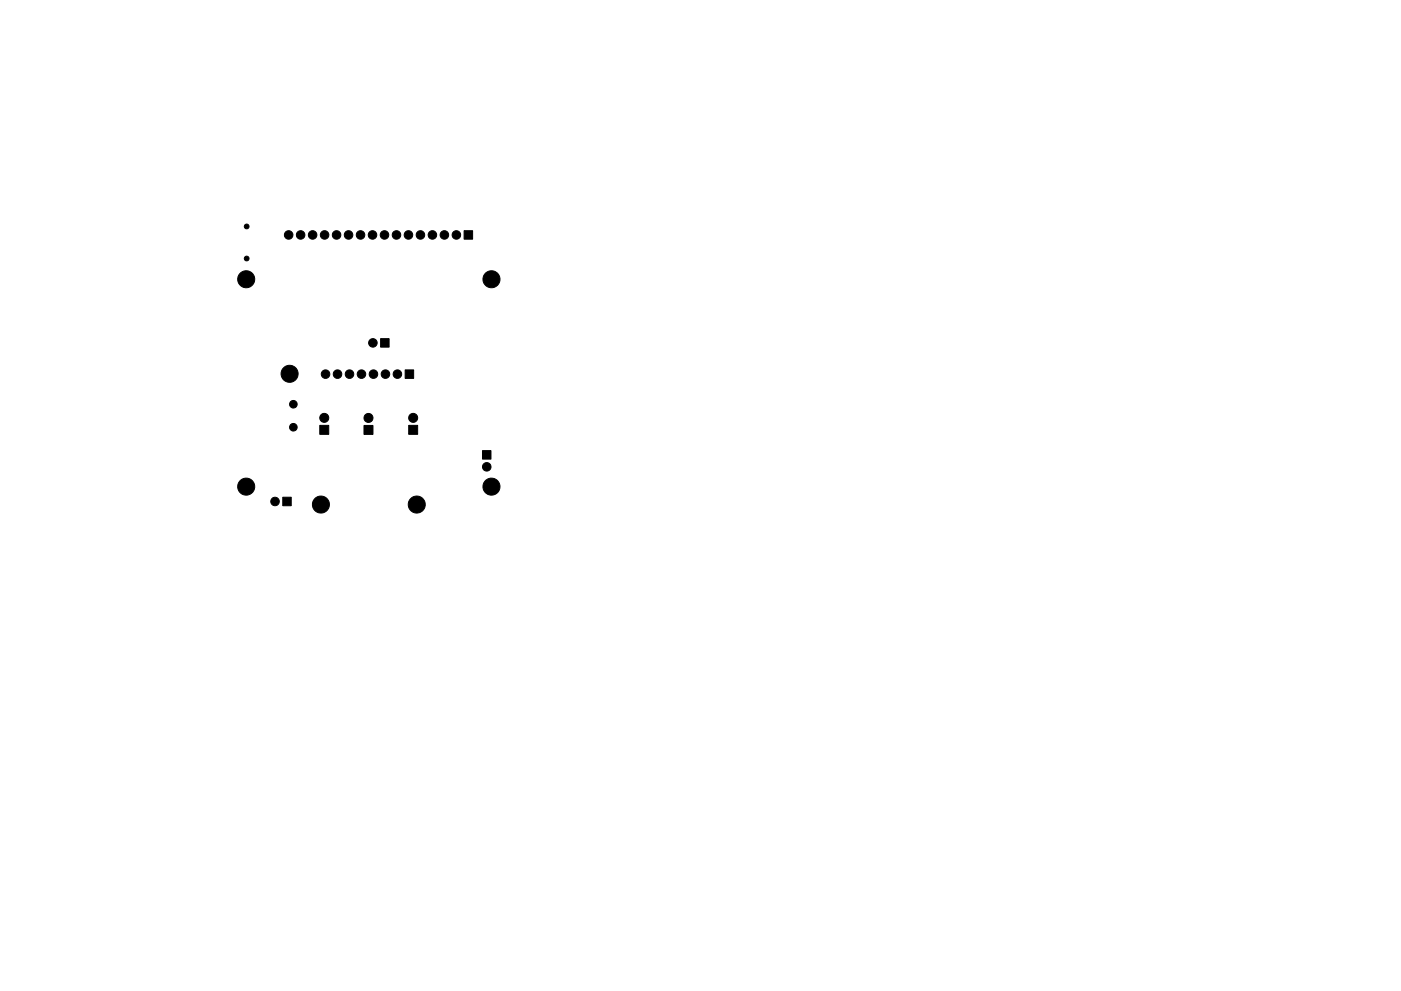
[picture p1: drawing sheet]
<svg xmlns="http://www.w3.org/2000/svg" width="297mm" height="210mm" viewBox="0 0 297 210" stroke-linecap="round" stroke-linejoin="round" font-family="sans-serif">
<g fill="#000" stroke="#000" stroke-width=".21">
<path d="M98.4 48.9h1.8v1.8h-1.8zM80.7 71.8h1.8v1.8h-1.8zM67.8 90.2h1.9v1.9h-1.9zM77.2 90.3h1.9v1.9h-1.9zM85.9 78.5h1.8v1.8h-1.8zM86.6 90.2h2v1.9h-2zM102.3 95.6h1.8v1.8h-1.8zM59.9 105.5h1.9v1.8h-1.9z"/>
<circle cx="52.2" cy="59.2" r="1.81"/>
<circle cx="52.3" cy="54.8" r=".5"/>
<circle cx="52.3" cy="48" r=".5"/>
<circle cx="61.2" cy="49.8" r=".9"/>
<circle cx="63.7" cy="49.8" r=".9"/>
<circle cx="66.3" cy="49.8" r=".9"/>
<circle cx="68.8" cy="49.8" r=".9"/>
<circle cx="71.4" cy="49.8" r=".9"/>
<circle cx="73.9" cy="49.8" r=".9"/>
<circle cx="76.4" cy="49.8" r=".9"/>
<circle cx="79" cy="49.8" r=".9"/>
<circle cx="81.5" cy="49.8" r=".9"/>
<circle cx="84.1" cy="49.8" r=".9"/>
<circle cx="86.6" cy="49.8" r=".9"/>
<circle cx="89.1" cy="49.8" r=".9"/>
<circle cx="91.7" cy="49.8" r=".9"/>
<circle cx="94.2" cy="49.8" r=".9"/>
<circle cx="96.8" cy="49.8" r=".9"/>
<circle cx="104.2" cy="59.2" r="1.81"/>
<circle cx="61.4" cy="79.3" r="1.81"/>
<circle cx="69" cy="79.4" r=".9"/>
<circle cx="71.6" cy="79.4" r=".9"/>
<circle cx="74.1" cy="79.4" r=".9"/>
<circle cx="76.6" cy="79.4" r=".9"/>
<circle cx="79.1" cy="72.7" r=".9"/>
<circle cx="79.2" cy="79.4" r=".9"/>
<circle cx="81.7" cy="79.4" r=".9"/>
<circle cx="84.3" cy="79.4" r=".9"/>
<circle cx="62.2" cy="85.8" r=".8"/>
<circle cx="62.2" cy="90.6" r=".8"/>
<circle cx="68.8" cy="88.7" r=".96"/>
<circle cx="78.1" cy="88.7" r=".96"/>
<circle cx="87.6" cy="88.7" r=".96"/>
<circle cx="103.2" cy="99" r=".9"/>
<circle cx="52.2" cy="103.2" r="1.81"/>
<circle cx="58.3" cy="106.4" r=".9"/>
<circle cx="68" cy="107" r="1.81"/>
<circle cx="88.4" cy="107" r="1.81"/>
<circle cx="104.2" cy="103.2" r="1.81"/>
</g>
</svg>
